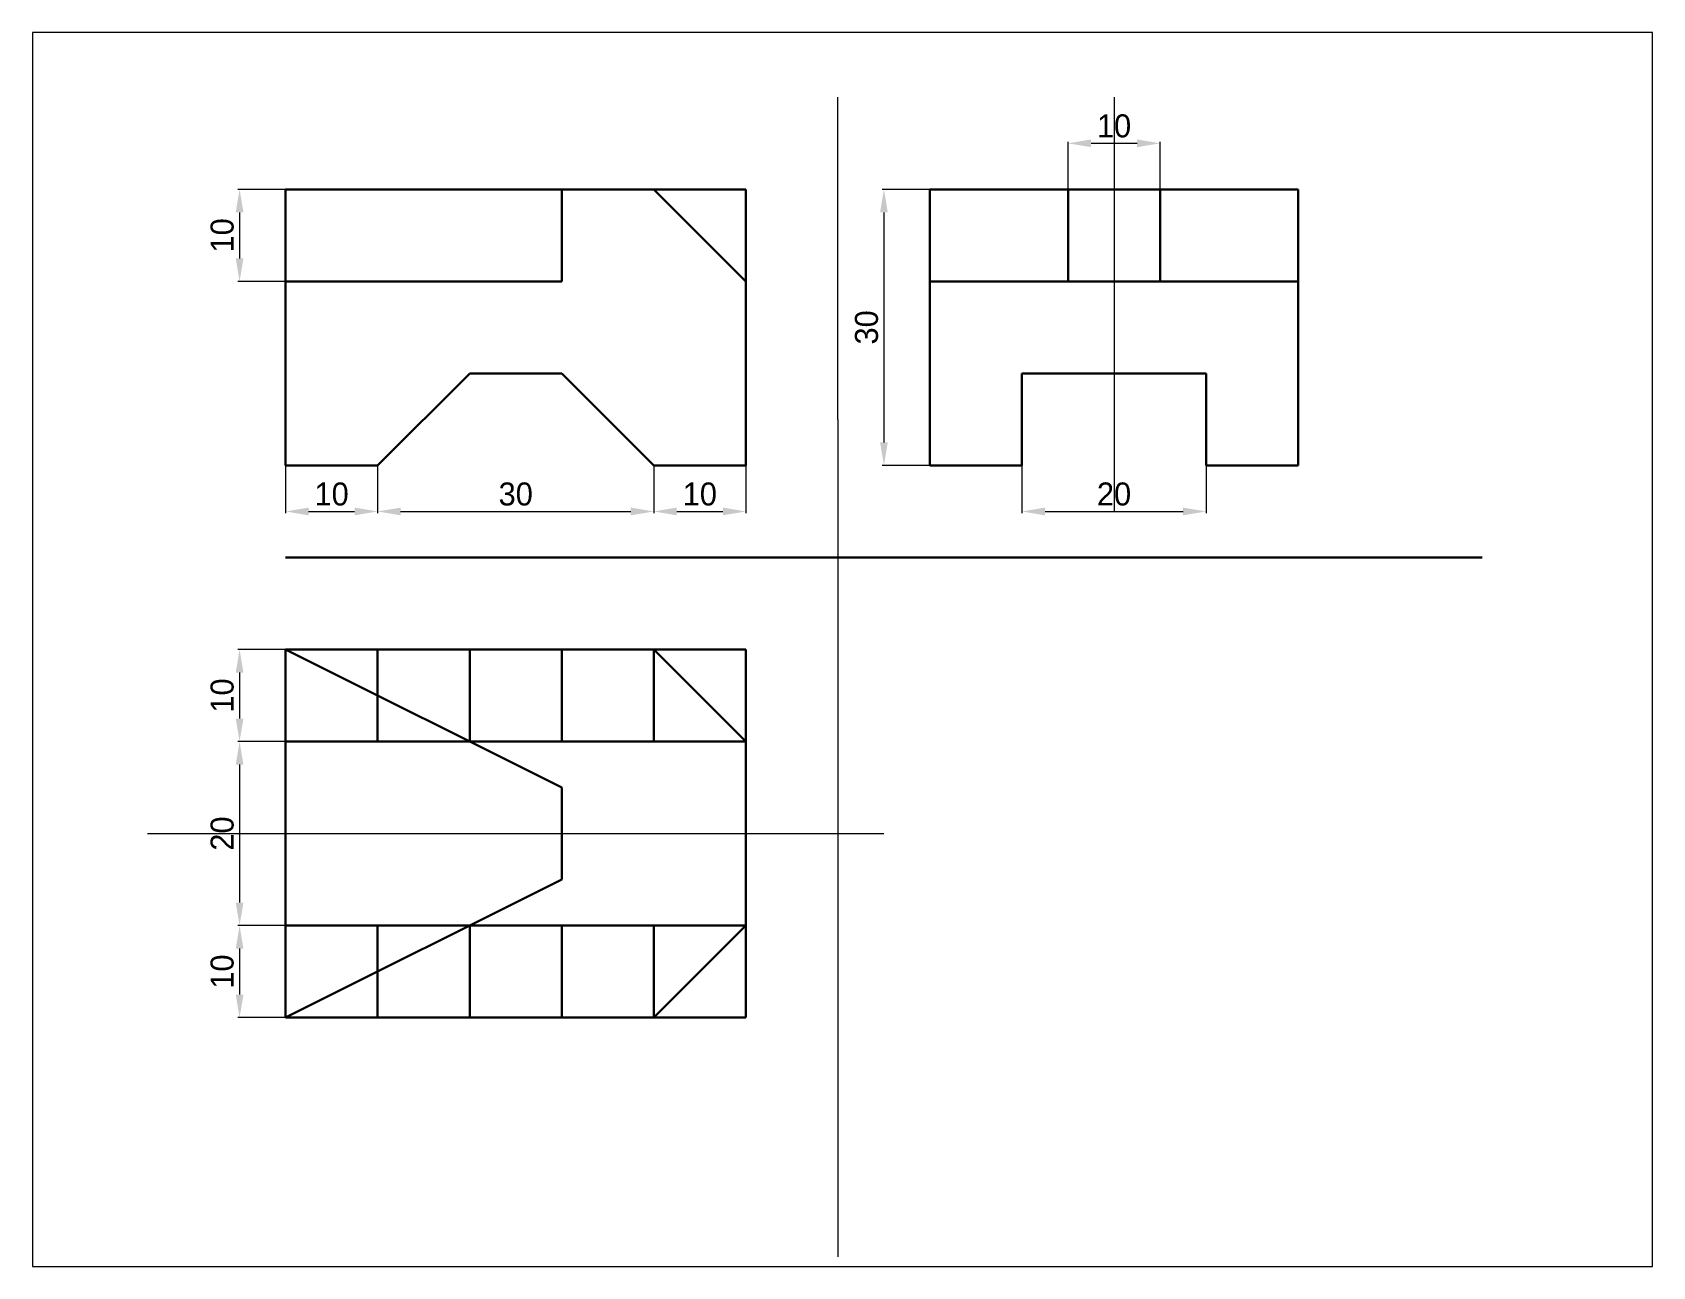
# Paper-space layout 'Layout2' of a CAD drawing. Header units: inches. Extents: x 1.05 to 9.45, y 0.8 to 7.2.
# The model-space entities are those that its viewports show. They can reach past a viewport. Long polylines and large blocks are cut down to what shows.
import ezdxf

# ---------------------------------------------------------------- set-up
doc = ezdxf.new("R2010")
doc.units = ezdxf.units.IN
doc.header["$MEASUREMENT"] = 0
doc.linetypes.add('DASHDOT', pattern=[1, 0.5, -0.25, 0, -0.25])
doc.linetypes.add('DASHED2', pattern=[0.375, 0.25, -0.125])
for name, color, linetype, lineweight in [('Kote', 250, 'Continuous', 15), ('nevidljivi brid', 250, 'DASHED2', 30), ('Pomoćne', 90, 'Continuous', 15), ('simetrale', 1, 'DASHDOT', 15), ('Vidljivi bridovi', 250, 'Continuous', 30)]:
    doc.layers.add(name, color=color, linetype=linetype, lineweight=lineweight)

msp = doc.modelspace()

# ---------------------------------------------------------------- linework, layer by layer
at = {"layer": 'Kote'}
for p, q in [((75, 70.06), (75, 75.18)), ((77.5, 75), (82.5, 75)), ((85, 70.06), (85, 75.18)), ((-10.06, 70), (-15.18, 70)), ((59.94, 70), (54.82, 70)), ((-15, 67.5), (-15, 62.5)), ((55, 67.5), (55, 42.5)), ((-10.06, 60), (-15.18, 60)), ((-10, 39.94), (-10, 34.82)), ((0, 39.94), (0, 34.82)), ((0, 39.94), (0, 34.82)), ((30, 39.94), (30, 34.82)), ((30, 39.94), (30, 34.82)), ((40, 39.94), (40, 34.82)), ((59.94, 40), (54.82, 40)), ((70, 39.94), (70, 34.82)), ((90, 39.94), (90, 34.82)), ((-7.5, 35), (-2.5, 35)), ((2.5, 35), (27.5, 35)), ((32.5, 35), (37.5, 35)), ((72.5, 35), (87.5, 35)), ((-10.06, 20), (-15.18, 20)), ((-15, 17.5), (-15, 12.5)), ((-10.06, 10), (-15.18, 10)), ((-10.06, 10), (-15.18, 10)), ((-15, 7.5), (-15, -7.5)), ((-10.06, -10), (-15.18, -10)), ((-10.06, -10), (-15.18, -10)), ((-15, -12.5), (-15, -17.5)), ((-10.06, -20), (-15.18, -20))]:
    msp.add_line(p, q, dxfattribs=at)
for points in [[(77.5, 75.42), (77.5, 74.58), (75, 75)], [(82.5, 75.42), (82.5, 74.58), (85, 75)], [(-15.42, 67.5), (-14.58, 67.5), (-15, 70)], [(54.58, 67.5), (55.42, 67.5), (55, 70)], [(-15.42, 62.5), (-14.58, 62.5), (-15, 60)], [(54.58, 42.5), (55.42, 42.5), (55, 40)], [(-7.5, 35.42), (-7.5, 34.58), (-10, 35)], [(-2.5, 35.42), (-2.5, 34.58), (0, 35)], [(2.5, 35.42), (2.5, 34.58), (0, 35)], [(27.5, 35.42), (27.5, 34.58), (30, 35)], [(32.5, 35.42), (32.5, 34.58), (30, 35)], [(37.5, 35.42), (37.5, 34.58), (40, 35)], [(72.5, 35.42), (72.5, 34.58), (70, 35)], [(87.5, 35.42), (87.5, 34.58), (90, 35)], [(-15.42, 17.5), (-14.58, 17.5), (-15, 20)], [(-15.42, 12.5), (-14.58, 12.5), (-15, 10)], [(-15.42, 7.5), (-14.58, 7.5), (-15, 10)], [(-15.42, -7.5), (-14.58, -7.5), (-15, -10)], [(-15.42, -12.5), (-14.58, -12.5), (-15, -10)], [(-15.42, -17.5), (-14.58, -17.5), (-15, -20)]]:
    msp.add_solid(points, dxfattribs=at)
at = {"layer": 'nevidljivi brid'}
for p, q in [((20, 60), (20, 70)), ((-10, 60), (20, 60)), ((0, 20), (0, 10)), ((0, 20), (0, 10)), ((10, 20), (10, 10)), ((20, 20), (20, 10)), ((30, 20), (30, 10)), ((-10, 10), (40, 10)), ((-10, -10), (40, -10)), ((0, -20), (0, -10)), ((10, -20), (10, -10)), ((20, -20), (20, -10)), ((30, -20), (30, -10))]:
    msp.add_line(p, q, dxfattribs=at)
at = {"layer": 'Pomoćne', "color": 0}
for p, q in [((50, 45), (50, 80)), ((50, 45), (50, 3)), ((50, 3), (50, -31)), ((50, -31), (50, -46))]:
    msp.add_line(p, q, dxfattribs=at)
at = {"layer": 'simetrale'}
for p, q in [((80, 80), (80, 35)), ((-25, 0), (55, 0))]:
    msp.add_line(p, q, dxfattribs=at)
at = {"layer": 'Vidljivi bridovi'}
for p, q in [((-10, 40), (-10, 70)), ((-10, 70), (30, 70)), ((30, 70), (40, 60)), ((30, 70), (40, 70)), ((40, 70), (40, 60)), ((100, 70), (60, 70)), ((60, 70), (60, 40)), ((75, 70), (75, 60)), ((85, 70), (85, 60)), ((100, 40), (100, 70)), ((40, 60), (40, 40)), ((60, 60), (100, 60)), ((10, 50), (0, 40)), ((20, 50), (10, 50)), ((30, 40), (20, 50)), ((70, 40), (70, 50)), ((70, 50), (90, 50)), ((90, 50), (90, 40)), ((0, 40), (-10, 40)), ((40, 40), (30, 40)), ((60, 40), (70, 40)), ((90, 40), (100, 40)), ((-10, 30), (120, 30)), ((40, 20), (-10, 20)), ((-10, 20), (-10, -20)), ((20, 5), (-10, 20)), ((30, 20), (40, 10)), ((40, -20), (40, 20)), ((20, -5), (20, 5)), ((-10, -20), (20, -5)), ((40, -10), (30, -20)), ((-10, -20), (40, -20))]:
    msp.add_line(p, q, dxfattribs=at)

# ---------------------------------------------------------------- texts
at = {"layer": 'Kote', "char_height": 2.5, "attachment_point": 5}
for s, insert in [('\\A1;10', (80, 76.88)), ('\\A1;10', (-5, 36.88)), ('\\A1;30', (15, 36.88)), ('\\A1;10', (35, 36.88)), ('\\A1;20', (80, 36.88))]:
    msp.add_mtext(s, dxfattribs=dict(at, insert=insert))
at = {"layer": 'Kote', "char_height": 2.5, "attachment_point": 5, "rotation": 90}
for s, insert in [('\\A1;10', (-16.88, 65)), ('\\A1;30', (53.12, 55)), ('\\A1;10', (-16.88, 15)), ('\\A1;20', (-16.88, 0)), ('\\A1;10', (-16.88, -15))]:
    msp.add_mtext(s, dxfattribs=dict(at, insert=insert))

psp = doc.layouts.new('Layout2')

# ---------------------------------------------------------------- viewports
at = {"layer": 'Kote'}
psp.add_viewport(center=(5.25, 4), size=(8.4, 6.4), view_center_point=(50.5, 20), view_height=134.106383, dxfattribs=at)

doc.saveas('drawing.dxf')
